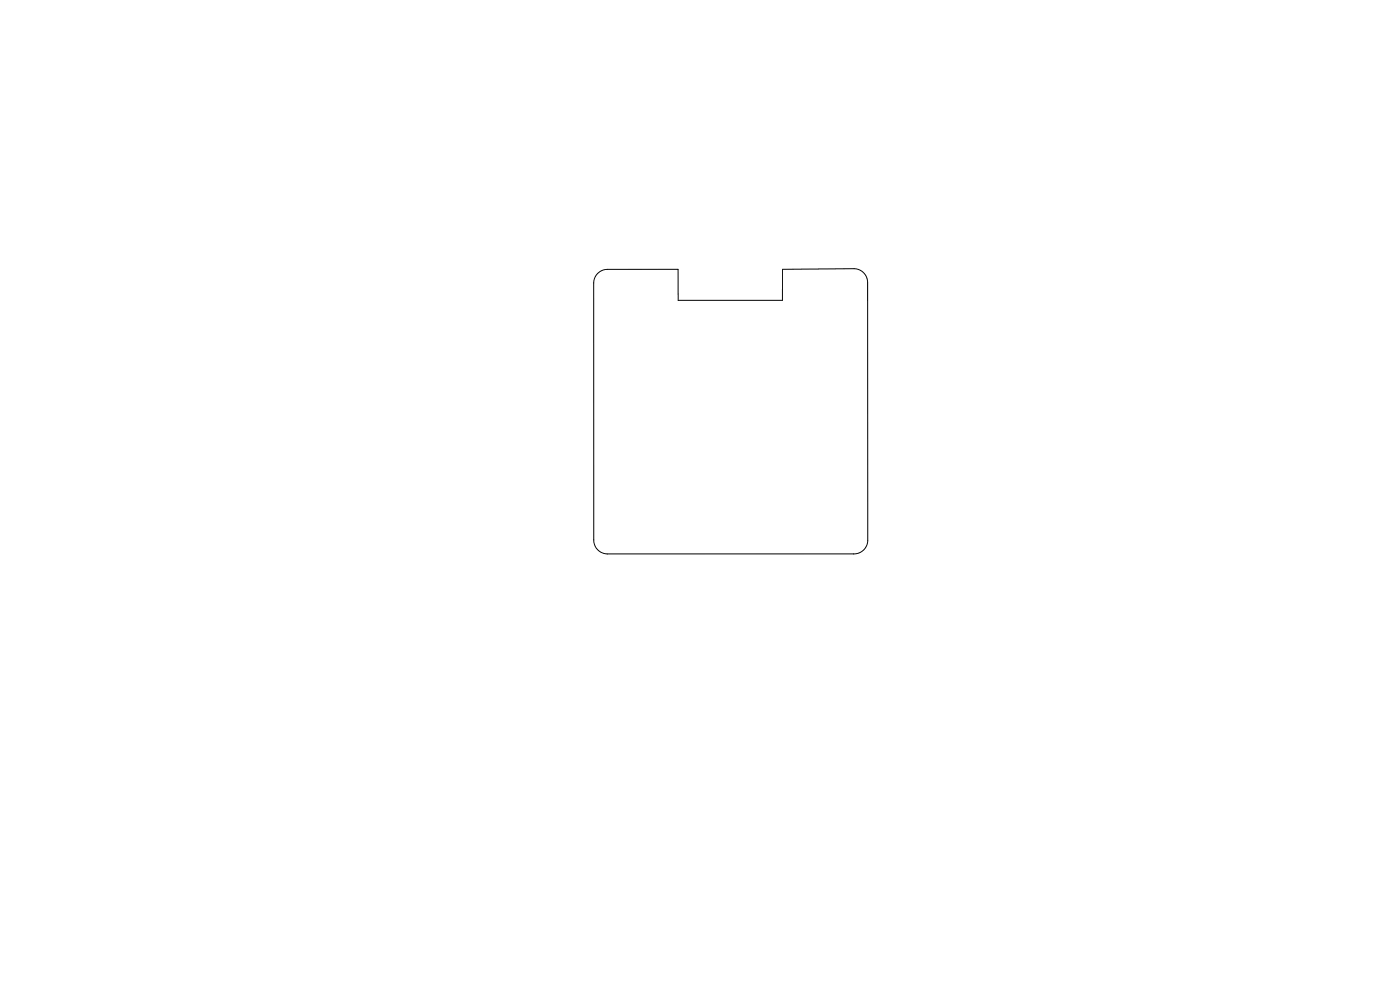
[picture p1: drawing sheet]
<svg xmlns="http://www.w3.org/2000/svg" width="297mm" height="210mm" viewBox="0 0 297 210" stroke-linecap="round" stroke-linejoin="round" font-family="sans-serif">
<path d="M126.9 57.9a2.92 2.92 0 0 1 2-.8h15v6.6h22.1v-6.6l15.2-.1a2.92 2.92 0 0 1 2.9 3v54.6a2.92 2.92 0 0 1-3 2.9h-52.3a2.92 2.92 0 0 1-2.8-3l-.1-54.5a2.92 2.92 0 0 1 1-2.1z" fill="none" stroke="#000" stroke-width=".21"/>
</svg>
